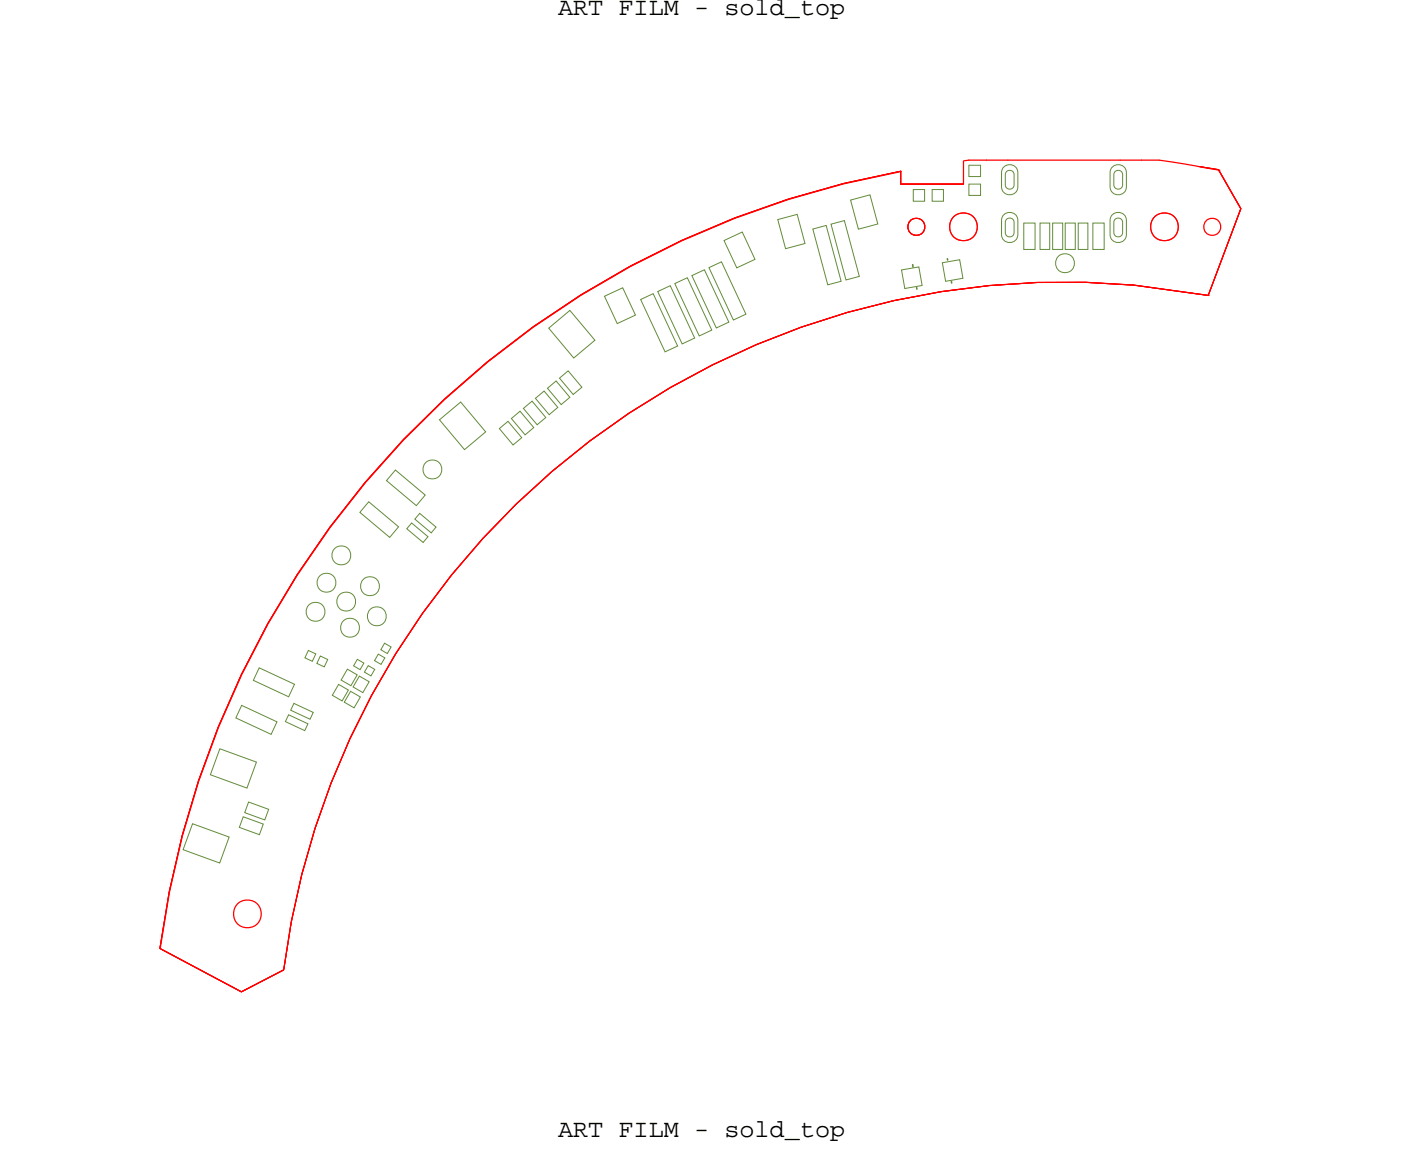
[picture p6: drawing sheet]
<svg xmlns="http://www.w3.org/2000/svg" width="112mm" height="92mm" viewBox="0 0 112 92" stroke-linecap="round" stroke-linejoin="round" font-family="sans-serif">
<defs><g id="words">
<g font-size="2">
<text x="44.4" y="1.2">ART FILM - sold_top</text>
<text x="44.4" y="90.5">ART FILM - sold_top</text>
</g>
</g></defs>
<!-- layer: Board Outline -->
<g fill="none" stroke="#f00" stroke-width=".1">
<path d="M71.7 14.7h5zM71.7 13.7v1zM71.7 13.7a72.6 72.6 0 0 0-58.9 61.8M76.7 12.8v1.9zM77.1 12.7h1.4zM77.1 12.7l-.3 .1M78.5 12.7h1.7zM80.2 12.7h9zM89.2 12.7h1.7zM90.9 12.7h1.4zM92.3 12.8l3.8 .6M96.1 13.4l1 .2"/>
<path d="M97 13.5l1.8 3.1zM98.8 16.6l-2.6 6.9zM96.2 23.5a62.6 62.6 0 0 0-73.6 53.7M12.8 75.5l6.4 3.5zM19.2 79l3.4-1.8z"/>
<circle cx="72.9" cy="18.1" r=".68"/>
<circle cx="76.7" cy="18.1" r="1.11"/>
<circle cx="92.7" cy="18.1" r="1.11"/>
<circle cx="96.5" cy="18.1" r=".68"/>
<circle cx="19.7" cy="72.8" r="1.11"/>
</g>
<g fill="none" stroke="#f00" stroke-width=".08">
<path d="M71.7 13.6h.1M71.7 13.6v1.1zM71.7 14.7h5zM71.7 13.7v1zM71.7 13.6a72.6 72.6 0 0 0-59 61.9M76.7 12.8v1.9zM95.5 13.3l1.5 .2M97 13.5h.1M97 13.5l1.8 3.1zM98 18.8l-1.8 4.7zM98.8 16.6l-.8 2.2zM96.2 23.5h.1"/>
<path d="M96.2 23.5a62.6 62.6 0 0 0-73.6 53.7M12.7 75.5h.1M12.8 75.5h.1M12.8 75.5l6.4 3.5zM19.2 79l3.4-1.8z"/>
<circle cx="72.9" cy="18.1" r=".68"/>
<circle cx="76.7" cy="18.1" r="1.11"/>
<circle cx="92.7" cy="18.1" r="1.11"/>
</g>
<!-- layer: Components -->
<path d="M72.6 21.1l.1 .2zM72.6 21.1h.1M73 22.9v.1zM75.4 20.6v.1zM75.7 22.4l.1 .1z" fill="none" stroke="#638b3a" stroke-width=".13"/>
<!-- layer: Nets -->
<g fill="none" stroke="#638b3a" stroke-width=".08">
<path d="M57.6 19.2l1.5-.7 1 2.1-1.5 .7zM61.9 17.5l1.6-.4 .6 2.3-1.6 .4zM64.7 18.2l1.1-.2 1.2 4.4-1.1 .3zM66.2 17.8l1-.2 1.2 4.4-1.1 .3zM67.7 15.9l1.6-.4 .6 2.3-1.6 .4zM72.7 15.1h.9v.9h-.9zM74.2 15.1h.9v.9h-.9zM77.1 13.2h1v.9h-1zM77.1 14.7h1v.9h-1zM79.8 13.4a.66 .66 0 0 1 .8-.3 .66 .66 0 0 1 .4 .7v1.1a.65 .65 0 0 1-.6 .6 .65 .65 0 0 1-.7-.6v-1.1zM79.8 17.2a.66 .66 0 0 1 .8-.3 .66 .66 0 0 1 .4 .7v1.1a.65 .65 0 0 1-.6 .6 .65 .65 0 0 1-.7-.6v-1.1zM80.1 13.6h.3h.2l.1 .3v.8l-.1 .3-.2 .1-.3-.1-.1-.3v-.8z"/>
<path d="M80.1 17.4h.3h.2l.1 .3v.8l-.1 .3-.2 .1-.3-.1-.1-.3v-.8zM81.5 17.8h.9v2.1h-.9zM82.8 17.8h.8v2.1h-.8zM83.8 17.8h.8v2.1h-.8zM84.8 17.8h.8v2.1h-.8zM85.8 17.8h.8v2.1h-.8zM87 17.8h.9v2.1h-.9zM88.5 13.4a.66 .66 0 0 1 .7-.3 .66 .66 0 0 1 .5 .7v1.1a.65 .65 0 0 1-.7 .6 .65 .65 0 0 1-.6-.6v-1.1zM88.5 17.2a.66 .66 0 0 1 .7-.3 .66 .66 0 0 1 .5 .7v1.1a.65 .65 0 0 1-.7 .6 .65 .65 0 0 1-.6-.6v-1.1zM88.8 13.6h.2h.3l.1 .3v.8l-.1 .3-.3 .1-.2-.1-.1-.3v-.8zM88.8 17.4h.2h.3l.1 .3v.8l-.1 .3-.3 .1-.2-.1-.1-.3v-.8zM29.4 39.9l2.3 2-.7 .9-2.4-2z"/>
<path d="M31.5 37.4l2.3 2-.7 .9-2.3-2zM35 33.4l1.7-1.4 2 2.4-1.7 1.4zM39.7 34.1l.7-.6 1.1 1.3-.7 .6zM40.7 33.3l.7-.6 1.1 1.3-.7 .6zM41.7 32.5l.7-.6 1 1.3-.6 .6zM42.6 31.7l.7-.6 1.1 1.3-.7 .6zM43.6 30.9l.7-.6 1.1 1.3-.7 .6zM43.7 26.1l1.7-1.4 2 2.4-1.7 1.4zM44.5 30.1l.7-.6 1.1 1.3-.7 .6zM48.1 23.6l1.5-.7 1 2.2-1.5 .7zM51 23.8l1-.4 1.9 4.1-1 .5zM52.4 23.2l1-.5 1.9 4.2-1 .5z"/>
<path d="M53.7 22.6l1-.5 2 4.2-1 .4zM55.1 21.9l1-.4 1.9 4.1-1 .5zM56.4 21.3l1-.5 2 4.2-1 .5zM71.8 21.5l1.3-.2 .3 1.4-1.4 .3zM75 20.9l1.4-.2 .3 1.5-1.4 .2zM17.5 59.6l2.9 1.1-.7 2-3-1zM19.2 56.2l2.8 1.3-.4 1-2.8-1.3zM20.6 53.2l2.8 1.3-.4 1-2.8-1.3zM23 56.9l1.5 .7-.2 .6-1.6-.7zM23.4 56l1.5 .7-.2 .6-1.6-.8zM24.5 51.8l.6 .3-.2 .6-.6-.3zM25.5 52.2l.6 .3-.3 .6-.6-.3z"/>
<path d="M27 54.5l.7 .4-.5 .9-.7-.4zM27.7 53.3l.7 .4-.5 .9-.7-.5zM27.9 55l.8 .5-.5 .9-.8-.5zM28.4 52.5l.6 .3-.3 .5-.6-.3zM28.6 53.8l.8 .5-.5 .8-.8-.4zM29.3 53l.5 .3-.3 .5-.5-.3zM30.1 52.1l.5 .3-.3 .5-.5-.3zM30.6 51.2l.5 .3-.3 .5-.5-.3zM32.8 41.6l1.3 1.1-.4 .5-1.3-1.1zM33.4 40.9l1.3 1.1-.4 .4-1.3-1.1zM15.3 65.6l2.9 1-.7 2.1-2.9-1zM19.4 65l1.6 .6-.4 .9-1.5-.6z"/>
<path d="M19.8 63.9l1.6 .5-.3 .9-1.6-.6z"/>
<circle cx="34.4" cy="37.4" r=".76"/>
<circle cx="84.8" cy="21" r=".76"/>
<circle cx="25.1" cy="48.7" r=".76"/>
<circle cx="26" cy="46.4" r=".76"/>
<circle cx="27.2" cy="44.2" r=".76"/>
<circle cx="27.6" cy="47.9" r=".76"/>
<circle cx="27.9" cy="50" r=".76"/>
<circle cx="29.5" cy="46.7" r=".76"/>
<circle cx="30" cy="49.1" r=".76"/>
</g>
<use href="#words"/>
</svg>
